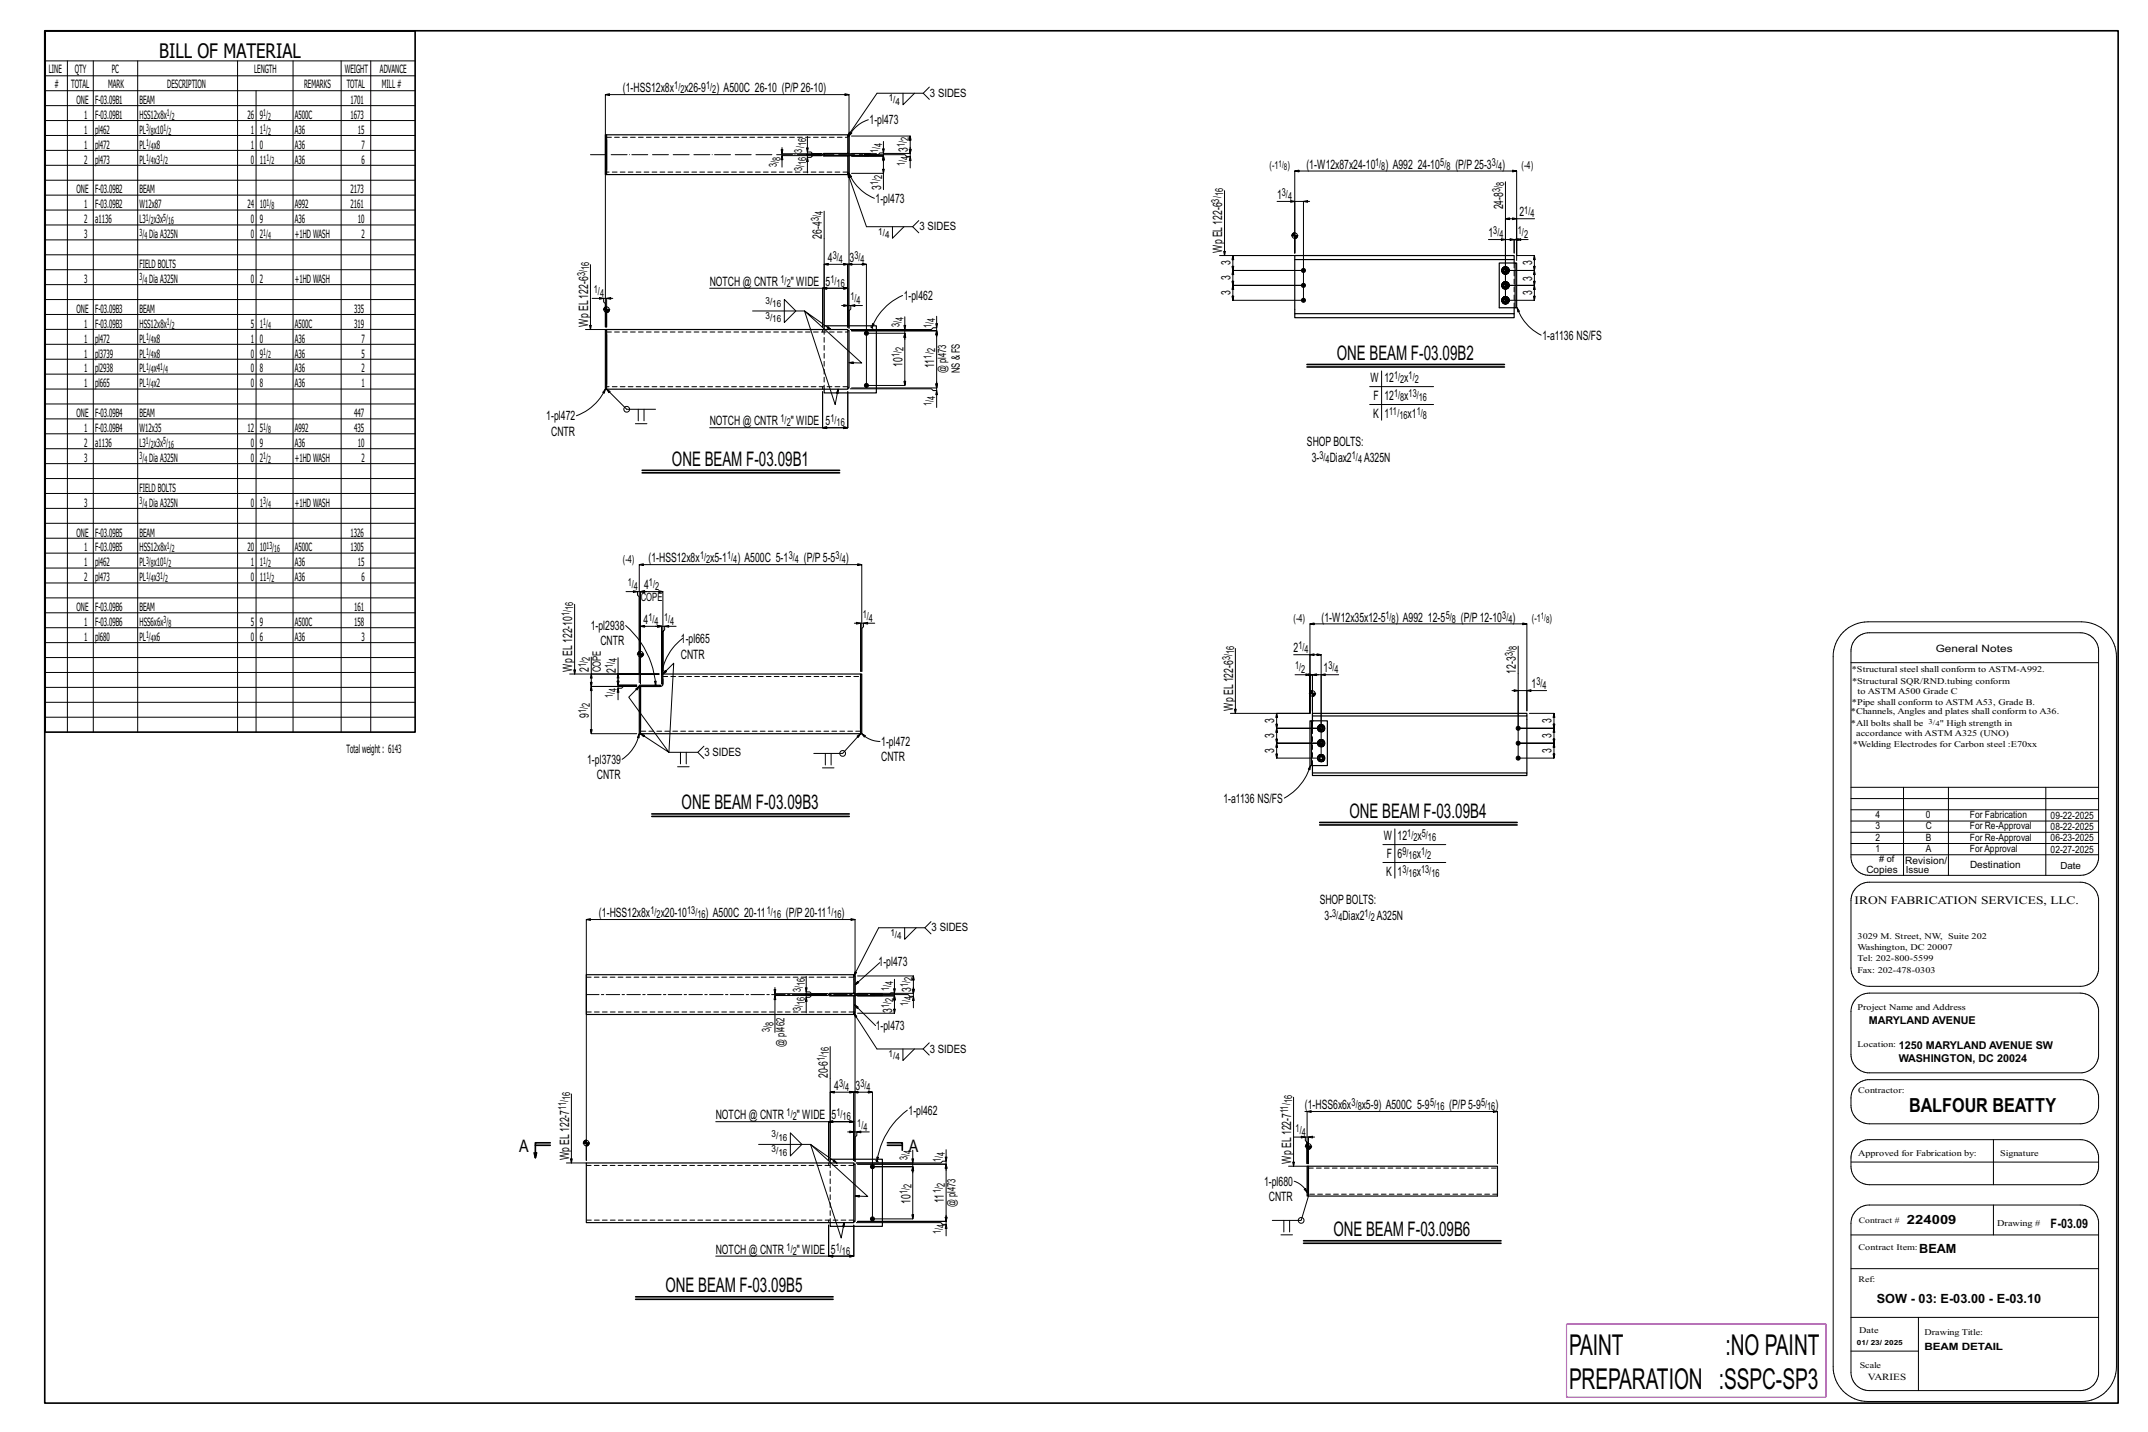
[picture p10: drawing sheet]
<svg xmlns="http://www.w3.org/2000/svg" width="914mm" height="610mm" viewBox="0 0 914 610" stroke-linecap="round" stroke-linejoin="round" font-family="sans-serif">
<defs><g id="words">
<g font-size="12.2">
<text x="667.9" y="577">PAINT</text>
<text x="734.5" y="577">:NO PAINT</text>
<text x="667.9" y="591.5">PREPARATION :SSPC-SP3</text>
</g>
<g font-size="8.6">
<text x="67.8" y="24.7">BILL OF MATERIAL</text>
<text x="569.1" y="153.2">ONE BEAM F-03.09B2</text>
<text x="286.1" y="198.3">ONE BEAM F-03.09B1</text>
<text x="290.2" y="344.5">ONE BEAM F-03.09B3</text>
<text x="574.5" y="348.2">ONE BEAM F-03.09B4</text>
<text x="567.6" y="526.2">ONE BEAM F-03.09B6</text>
<text x="283.3" y="550.1">ONE BEAM F-03.09B5</text>
</g>
<text font-size="8.3" x="812.7" y="473.4">BALFOUR BEATTY</text>
<g font-size="7.3">
<text x="221" y="490.4">A</text>
<text x="386.9" y="490.4">A</text>
</g>
<g font-size="5.5">
<text x="265.1" y="39.3">(1-HSS12x8x</text>
<text x="291.4" y="39.3">x26-9</text>
<text x="305" y="39.3">) A500C 26-10 (P/P26-10)</text>
<text x="370.2" y="52.9">1-pl473</text>
<text x="386.5" y="64.8" transform="rotate(-90 386.5 64.8)">3</text>
<text x="556.1" y="71.8">(1-W12x87x24-10</text>
<text x="589.8" y="71.8">) A992</text>
<text x="603.5" y="71.8">24-10</text>
<text x="619.5" y="71.8">(P/P25-3</text>
<text x="639.5" y="71.8">)</text>
<text x="375.1" y="80.7" transform="rotate(-90 375.1 80.7)">3</text>
<text x="372.7" y="86.3">1-pl473</text>
<text x="543.6" y="84.8">1</text>
<text x="639.9" y="89.1" transform="rotate(-90 639.9 89.1)">24-8</text>
<text x="646.9" y="92.1">2</text>
<text x="349.9" y="101.6" transform="rotate(-90 349.9 101.6)">26-4</text>
<text x="633.6" y="101">1</text>
<text x="520.3" y="107.7" transform="rotate(-90 520.3 107.7)">Wp EL122-6</text>
<text x="352.4" y="111.5">4</text>
<text x="361.7" y="111.5">3</text>
<text x="523.8" y="113" transform="rotate(-90 523.8 113)">3</text>
<text x="652.2" y="113" transform="rotate(-90 652.2 113)">3</text>
<text x="523.8" y="119.3" transform="rotate(-90 523.8 119.3)">3</text>
<text x="652.2" y="119.4" transform="rotate(-90 652.2 119.4)">3</text>
<text x="302.1" y="121.7">NOTCH @ CNTR</text>
<text x="336.6" y="121.7">&quot; WIDE</text>
<text x="351.5" y="121.7">5</text>
<text x="523.8" y="125.7" transform="rotate(-90 523.8 125.7)">3</text>
<text x="652.2" y="125.7" transform="rotate(-90 652.2 125.7)">3</text>
<text x="384.7" y="127.7">1-pl462</text>
<text x="250.4" y="139.2" transform="rotate(-90 250.4 139.2)">Wp EL122-6</text>
<text x="656.6" y="144.6">1-a1136 NS/FS</text>
<text x="384.2" y="156.1" transform="rotate(-90 384.2 156.1)">10</text>
<text x="397.7" y="156.7" transform="rotate(-90 397.7 156.7)">11</text>
<text x="583.5" y="162.6">W</text>
<text x="589.3" y="162.6">12</text>
<text x="597.8" y="162.6">x</text>
<text x="584.7" y="170.3">F</text>
<text x="589.3" y="170.3">12</text>
<text x="597.8" y="170.3">x</text>
<text x="232.6" y="178.9">1-pl472</text>
<text x="584.5" y="177.9">K</text>
<text x="589.3" y="177.9">1</text>
<text x="599.2" y="177.9">x1</text>
<text x="234.6" y="185.4">CNTR</text>
<text x="302.1" y="181.1">NOTCH @ CNTR</text>
<text x="336.6" y="181.1">&quot; WIDE</text>
<text x="351.5" y="181.1">5</text>
<text x="556.4" y="190">SHOPBOLTS:</text>
<text x="558.4" y="196.5">3-</text>
<text x="566.1" y="196.5">Diax2</text>
<text x="580.7" y="196.5">A325N</text>
<text x="276.1" y="239.4">(1-HSS12x8x</text>
<text x="302.4" y="239.4">x5-1</text>
<text x="313.9" y="239.4">) A500C 5-1</text>
<text x="342.2" y="239.4">(P/P5-5</text>
<text x="360.1" y="239.4">)</text>
<text x="274.2" y="250.9">4</text>
<text x="251.5" y="268.2">1-pl2938</text>
<text x="274" y="265.6">4</text>
<text x="562.5" y="264.6">(1-W12x35x12-5</text>
<text x="594.2" y="264.6">) A992</text>
<text x="607.9" y="264.6">12-5</text>
<text x="621.9" y="264.6">(P/P12-10</text>
<text x="643.9" y="264.6">)</text>
<text x="255.6" y="274.7">CNTR</text>
<text x="289.8" y="273.9">1-pl665</text>
<text x="289.8" y="280.4">CNTR</text>
<text x="550.7" y="277.7">2</text>
<text x="243.6" y="285.9" transform="rotate(-90 243.6 285.9)">Wp EL122-10</text>
<text x="250.7" y="286.1" transform="rotate(-90 250.7 286.1)">2</text>
<text x="262.1" y="286.4" transform="rotate(-90 262.1 286.4)">2</text>
<text x="563.5" y="286.2">1</text>
<text x="645.3" y="286.8" transform="rotate(-90 645.3 286.8)">12-3</text>
<text x="652" y="293">1</text>
<text x="250.7" y="305.5" transform="rotate(-90 250.7 305.5)">9</text>
<text x="524.9" y="302.6" transform="rotate(-90 524.9 302.6)">Wp EL122-6</text>
<text x="542.5" y="307.9" transform="rotate(-90 542.5 307.9)">3</text>
<text x="660.5" y="307.9" transform="rotate(-90 660.5 307.9)">3</text>
<text x="375.1" y="317.6">1-pl472</text>
<text x="542.5" y="314.2" transform="rotate(-90 542.5 314.2)">3</text>
<text x="660.5" y="314.2" transform="rotate(-90 660.5 314.2)">3</text>
<text x="542.5" y="320.6" transform="rotate(-90 542.5 320.6)">3</text>
<text x="660.5" y="320.6" transform="rotate(-90 660.5 320.6)">3</text>
<text x="249.9" y="325.2">1-pl3739</text>
<text x="375.1" y="324.1">CNTR</text>
<text x="254.1" y="331.7">CNTR</text>
<text x="520.8" y="341.7">1-a1136 NS/FS</text>
<text x="589.1" y="357.6">W</text>
<text x="595" y="357.6">12</text>
<text x="603.4" y="357.6">x</text>
<text x="590.3" y="365.2">F</text>
<text x="595" y="365.2">6</text>
<text x="603.1" y="365.2">x</text>
<text x="590.1" y="372.8">K</text>
<text x="595" y="372.8">1</text>
<text x="603.1" y="372.8">x</text>
<text x="561.8" y="385">SHOPBOLTS:</text>
<text x="255" y="390.5">(1-HSS12x8x</text>
<text x="281.3" y="390.5">x20-10</text>
<text x="300.4" y="390.5">) A500C 20-11</text>
<text x="334.6" y="390.5">(P/P20-11</text>
<text x="358.3" y="390.5">)</text>
<text x="563.9" y="391.5">3-</text>
<text x="571.5" y="391.5">Diax2</text>
<text x="586.1" y="391.5">A325N</text>
<text x="374" y="411.4">1-pl473</text>
<text x="387.8" y="422.1" transform="rotate(-90 387.8 422.1)">3</text>
<text x="379.8" y="431.1" transform="rotate(-90 379.8 431.1)">3</text>
<text x="372.8" y="438.4">1-pl473</text>
<text x="352.4" y="459" transform="rotate(-90 352.4 459)">20-6</text>
<text x="355.1" y="464">4</text>
<text x="364.2" y="464">3</text>
<text x="555.5" y="472.2">(1-HSS6x6x</text>
<text x="579.7" y="472.2">x5-9) A500C 5-9</text>
<text x="617" y="472.2">(P/P5-9</text>
<text x="636.6" y="472.2">)</text>
<text x="304.7" y="476.5">NOTCH @ CNTR</text>
<text x="339.2" y="476.5">&quot; WIDE</text>
<text x="354" y="476.5">5</text>
<text x="386.8" y="474.5">1-pl462</text>
<text x="242.3" y="494" transform="rotate(-90 242.3 494)">Wp EL122-7</text>
<text x="549.7" y="495.4" transform="rotate(-90 549.7 495.4)">Wp EL122-7</text>
<text x="538.1" y="504.8">1-pl680</text>
<text x="387.6" y="512.4" transform="rotate(-90 387.6 512.4)">10</text>
<text x="401.8" y="512" transform="rotate(-90 401.8 512)">11</text>
<text x="540.2" y="511.3">CNTR</text>
<text x="873" y="522.9">F-03.09</text>
<text x="304.7" y="533.7">NOTCH @ CNTR</text>
<text x="339.2" y="533.7">&quot; WIDE</text>
<text x="353.8" y="533.7">5</text>
</g>
<g font-size="5.4">
<text x="811.7" y="521.2">224009</text>
<text x="817" y="533.5">BEAM</text>
<text x="799" y="554.6">SOW - 03: E-03.00 - E-03.10</text>
</g>
<g font-size="4.9">
<text x="20.8" y="31.2">LINE</text>
<text x="31.8" y="31.2">QTY</text>
<text x="47.6" y="31.2">PC</text>
<text x="108.2" y="31.2">LENGTH</text>
<text x="146.8" y="31.2">WEIGHT</text>
<text x="161.8" y="31.2">ADVANCE</text>
<text x="23.2" y="37.5">#</text>
<text x="30.3" y="37.5">TOTAL</text>
<text x="46" y="37.5">MARK</text>
<text x="71.2" y="37.5">DESCRIPTION</text>
<text x="129.5" y="37.5">REMARKS</text>
<text x="147.6" y="37.5">TOTAL</text>
<text x="162.5" y="37.5">MILL #</text>
<text x="395.9" y="41.3">3 SIDES</text>
<text x="32.6" y="44.2">ONE</text>
<text x="40.5" y="44.2">F-03.09B1</text>
<text x="59.4" y="44.2">BEAM</text>
<text x="149.2" y="44.2">1701</text>
<text x="35.8" y="50.6">1</text>
<text x="40.5" y="50.6">F-03.09B1</text>
<text x="59.4" y="50.6">HSS12x8x</text>
<text x="105.3" y="50.6">26</text>
<text x="110.6" y="50.6">9</text>
<text x="125.5" y="50.6">A500C</text>
<text x="149.2" y="50.6">1673</text>
<text x="35.8" y="56.9">1</text>
<text x="40.5" y="56.9">pl462</text>
<text x="59.4" y="56.9">PL x10</text>
<text x="106.8" y="56.9">1</text>
<text x="110.6" y="56.9">1</text>
<text x="125.5" y="56.9">A36</text>
<text x="152.3" y="56.9">15</text>
<text x="35.8" y="63.3">1</text>
<text x="40.5" y="63.3">pl472</text>
<text x="59.4" y="63.3">PL x8</text>
<text x="106.8" y="63.3">1</text>
<text x="110.6" y="63.3">0</text>
<text x="125.5" y="63.3">A36</text>
<text x="153.9" y="63.3">7</text>
<text x="35.8" y="69.6">2</text>
<text x="40.5" y="69.6">pl473</text>
<text x="59.4" y="69.6">PL x3</text>
<text x="106.8" y="69.6">0</text>
<text x="110.6" y="69.6">11</text>
<text x="125.5" y="69.6">A36</text>
<text x="153.9" y="69.6">6</text>
<text x="32.6" y="82.3">ONE</text>
<text x="40.5" y="82.3">F-03.09B2</text>
<text x="59.4" y="82.3">BEAM</text>
<text x="149.2" y="82.3">2173</text>
<text x="35.8" y="88.7">1</text>
<text x="40.5" y="88.7">F-03.09B2</text>
<text x="59.4" y="88.7">W12x87</text>
<text x="105.3" y="88.7">24</text>
<text x="110.6" y="88.7">10</text>
<text x="125.5" y="88.7">A992</text>
<text x="149.2" y="88.7">2161</text>
<text x="35.8" y="95">2</text>
<text x="40.5" y="95">a1136</text>
<text x="59.4" y="95">L3 x3x</text>
<text x="106.8" y="95">0</text>
<text x="110.6" y="95">9</text>
<text x="125.5" y="95">A36</text>
<text x="152.3" y="95">10</text>
<text x="35.8" y="101.4">3</text>
<text x="63.5" y="101.4">DiaA325N</text>
<text x="106.8" y="101.4">0</text>
<text x="110.6" y="101.4">2</text>
<text x="125.5" y="101.4">+1HD WASH</text>
<text x="153.9" y="101.4">2</text>
<text x="391.4" y="98.1">3 SIDES</text>
<text x="59.4" y="114.1">FIELD BOLTS</text>
<text x="35.8" y="120.4">3</text>
<text x="63.5" y="120.4">DiaA325N</text>
<text x="106.8" y="120.4">0</text>
<text x="110.6" y="120.4">2</text>
<text x="125.5" y="120.4">+1HD WASH</text>
<text x="32.6" y="133.1">ONE</text>
<text x="40.5" y="133.1">F-03.09B3</text>
<text x="59.4" y="133.1">BEAM</text>
<text x="150.7" y="133.1">335</text>
<text x="35.8" y="139.5">1</text>
<text x="40.5" y="139.5">F-03.09B3</text>
<text x="59.4" y="139.5">HSS12x8x</text>
<text x="106.8" y="139.5">5</text>
<text x="110.6" y="139.5">1</text>
<text x="125.5" y="139.5">A500C</text>
<text x="150.7" y="139.5">319</text>
<text x="35.8" y="145.8">1</text>
<text x="40.5" y="145.8">pl472</text>
<text x="59.4" y="145.8">PL x8</text>
<text x="106.8" y="145.8">1</text>
<text x="110.6" y="145.8">0</text>
<text x="125.5" y="145.8">A36</text>
<text x="153.9" y="145.8">7</text>
<text x="35.8" y="152.2">1</text>
<text x="40.5" y="152.2">pl3739</text>
<text x="59.4" y="152.2">PL x8</text>
<text x="106.8" y="152.2">0</text>
<text x="110.6" y="152.2">9</text>
<text x="125.5" y="152.2">A36</text>
<text x="153.9" y="152.2">5</text>
<text x="35.8" y="158.5">1</text>
<text x="40.5" y="158.5">pl2938</text>
<text x="59.4" y="158.5">PL x4</text>
<text x="106.8" y="158.5">0</text>
<text x="110.6" y="158.5">8</text>
<text x="125.5" y="158.5">A36</text>
<text x="153.9" y="158.5">2</text>
<text x="402.8" y="158.9" transform="rotate(-90 402.8 158.9)">@ pl473</text>
<text x="408.6" y="158.9" transform="rotate(-90 408.6 158.9)">NS &amp; FS</text>
<text x="35.8" y="164.9">1</text>
<text x="40.5" y="164.9">pl665</text>
<text x="59.4" y="164.9">PL x2</text>
<text x="106.8" y="164.9">0</text>
<text x="110.6" y="164.9">8</text>
<text x="125.5" y="164.9">A36</text>
<text x="153.9" y="164.9">1</text>
<text x="32.6" y="177.6">ONE</text>
<text x="40.5" y="177.6">F-03.09B4</text>
<text x="59.4" y="177.6">BEAM</text>
<text x="150.7" y="177.6">447</text>
<text x="35.8" y="183.9">1</text>
<text x="40.5" y="183.9">F-03.09B4</text>
<text x="59.4" y="183.9">W12x35</text>
<text x="105.3" y="183.9">12</text>
<text x="110.6" y="183.9">5</text>
<text x="125.5" y="183.9">A992</text>
<text x="150.7" y="183.9">435</text>
<text x="35.8" y="190.3">2</text>
<text x="40.5" y="190.3">a1136</text>
<text x="59.4" y="190.3">L3 x3x</text>
<text x="106.8" y="190.3">0</text>
<text x="110.6" y="190.3">9</text>
<text x="125.5" y="190.3">A36</text>
<text x="152.3" y="190.3">10</text>
<text x="35.8" y="196.6">3</text>
<text x="63.5" y="196.6">DiaA325N</text>
<text x="106.8" y="196.6">0</text>
<text x="110.6" y="196.6">2</text>
<text x="125.5" y="196.6">+1HD WASH</text>
<text x="153.9" y="196.6">2</text>
<text x="59.4" y="209.3">FIELD BOLTS</text>
<text x="35.8" y="215.7">3</text>
<text x="63.5" y="215.7">DiaA325N</text>
<text x="106.8" y="215.7">0</text>
<text x="110.6" y="215.7">1</text>
<text x="125.5" y="215.7">+1HD WASH</text>
<text x="32.6" y="228.4">ONE</text>
<text x="40.5" y="228.4">F-03.09B5</text>
<text x="59.4" y="228.4">BEAM</text>
<text x="149.2" y="228.4">1326</text>
<text x="35.8" y="234.7">1</text>
<text x="40.5" y="234.7">F-03.09B5</text>
<text x="59.4" y="234.7">HSS12x8x</text>
<text x="105.3" y="234.7">20</text>
<text x="110.6" y="234.7">10</text>
<text x="125.5" y="234.7">A500C</text>
<text x="149.2" y="234.7">1305</text>
<text x="35.8" y="241.1">1</text>
<text x="40.5" y="241.1">pl462</text>
<text x="59.4" y="241.1">PL x10</text>
<text x="106.8" y="241.1">1</text>
<text x="110.6" y="241.1">1</text>
<text x="125.5" y="241.1">A36</text>
<text x="152.3" y="241.1">15</text>
<text x="35.8" y="247.4">2</text>
<text x="40.5" y="247.4">pl473</text>
<text x="59.4" y="247.4">PL x3</text>
<text x="106.8" y="247.4">0</text>
<text x="110.6" y="247.4">11</text>
<text x="125.5" y="247.4">A36</text>
<text x="153.9" y="247.4">6</text>
<text x="272.8" y="255.9">COPE</text>
<text x="32.6" y="260.1">ONE</text>
<text x="40.5" y="260.1">F-03.09B6</text>
<text x="59.4" y="260.1">BEAM</text>
<text x="150.7" y="260.1">161</text>
<text x="35.8" y="266.5">1</text>
<text x="40.5" y="266.5">F-03.09B6</text>
<text x="59.4" y="266.5">HSS6x6x</text>
<text x="106.8" y="266.5">5</text>
<text x="110.6" y="266.5">9</text>
<text x="125.5" y="266.5">A500C</text>
<text x="150.7" y="266.5">158</text>
<text x="35.8" y="272.8">1</text>
<text x="40.5" y="272.8">pl680</text>
<text x="59.4" y="272.8">PL x6</text>
<text x="106.8" y="272.8">0</text>
<text x="110.6" y="272.8">6</text>
<text x="125.5" y="272.8">A36</text>
<text x="153.9" y="272.8">3</text>
<text x="255.7" y="286.1" transform="rotate(-90 255.7 286.1)">COPE</text>
<text x="147.5" y="320.3">Totalweight : 6143</text>
<text x="299.9" y="321.8">3 SIDES</text>
<text x="789.5" y="384.8">IRON FABRICATION SERVICES, LLC.</text>
<text x="396.6" y="396.5">3 SIDES</text>
<text x="334" y="445.5" transform="rotate(-90 334 445.5)">@ pl462</text>
<text x="395.9" y="448.1">3 SIDES</text>
<text x="406.8" y="513.9" transform="rotate(-90 406.8 513.9)">@ pl473</text>
</g>
<g font-size="4.7">
<text x="287" y="38">1/</text>
<text x="289.7" y="39.7">2</text>
<text x="300.6" y="38">1/</text>
<text x="303.2" y="39.7">2</text>
<text x="341.5" y="64.9" transform="rotate(-90 341.5 64.9)">3/</text>
<text x="343.1" y="62.3" transform="rotate(-90 343.1 62.3)">16</text>
<text x="373.8" y="65.3" transform="rotate(-90 373.8 65.3)">1/</text>
<text x="375.5" y="62.7" transform="rotate(-90 375.5 62.7)">4</text>
<text x="385.2" y="62.8" transform="rotate(-90 385.2 62.8)">1/</text>
<text x="386.9" y="60.2" transform="rotate(-90 386.9 60.2)">2</text>
<text x="330.7" y="71.1" transform="rotate(-90 330.7 71.1)">3/</text>
<text x="332.3" y="68.5" transform="rotate(-90 332.3 68.5)">8</text>
<text x="343.1" y="70.3" transform="rotate(-90 343.1 70.3)">16</text>
<text x="385.2" y="70.7" transform="rotate(-90 385.2 70.7)">1/</text>
<text x="386.9" y="68.1" transform="rotate(-90 386.9 68.1)">4</text>
<text x="540.5" y="72">(-1</text>
<text x="548" y="72">)</text>
<text x="585.4" y="70.6">1/</text>
<text x="613.1" y="70.6">5/</text>
<text x="635.1" y="70.6">3/</text>
<text x="647.8" y="72">(-4)</text>
<text x="341.5" y="72.9" transform="rotate(-90 341.5 72.9)">3/</text>
<text x="375.5" y="76.1" transform="rotate(-90 375.5 76.1)">2</text>
<text x="588" y="72.2">8</text>
<text x="615.8" y="72.2">8</text>
<text x="637.7" y="72.2">4</text>
<text x="373.8" y="78.7" transform="rotate(-90 373.8 78.7)">1/</text>
<text x="520.7" y="83.6" transform="rotate(-90 520.7 83.6)">16</text>
<text x="545.7" y="83.5">3/</text>
<text x="638.6" y="81.7" transform="rotate(-90 638.6 81.7)">3/</text>
<text x="640.3" y="79.1" transform="rotate(-90 640.3 79.1)">8</text>
<text x="519" y="86.2" transform="rotate(-90 519 86.2)">3/</text>
<text x="548.3" y="85.2">4</text>
<text x="348.6" y="94.3" transform="rotate(-90 348.6 94.3)">3/</text>
<text x="350.3" y="91.6" transform="rotate(-90 350.3 91.6)">4</text>
<text x="648.9" y="90.9">1/</text>
<text x="651.5" y="92.5">4</text>
<text x="635.7" y="99.7">3/</text>
<text x="638.3" y="101.4">4</text>
<text x="646.2" y="99.7">1/</text>
<text x="648.8" y="101.4">2</text>
<text x="354.5" y="110.3">3/</text>
<text x="357.1" y="111.9">4</text>
<text x="363.7" y="110.3">3/</text>
<text x="366.3" y="111.9">4</text>
<text x="249.1" y="117.7" transform="rotate(-90 249.1 117.7)">3/</text>
<text x="250.8" y="115.1" transform="rotate(-90 250.8 115.1)">16</text>
<text x="252.8" y="124.8">1/</text>
<text x="332.3" y="120.5">1/</text>
<text x="334.9" y="122.1">2</text>
<text x="353.5" y="120.5">1/</text>
<text x="356.1" y="122.1">16</text>
<text x="255.4" y="126.4">4</text>
<text x="362" y="127.8">1/</text>
<text x="364.7" y="129.5">4</text>
<text x="384.6" y="136.6" transform="rotate(-90 384.6 136.6)">4</text>
<text x="398.2" y="137.1" transform="rotate(-90 398.2 137.1)">4</text>
<text x="382.9" y="139.2" transform="rotate(-90 382.9 139.2)">3/</text>
<text x="396.5" y="139.7" transform="rotate(-90 396.5 139.7)">1/</text>
<text x="384.6" y="149.4" transform="rotate(-90 384.6 149.4)">2</text>
<text x="382.9" y="152" transform="rotate(-90 382.9 152)">1/</text>
<text x="396.5" y="152.6" transform="rotate(-90 396.5 152.6)">1/</text>
<text x="398.2" y="150" transform="rotate(-90 398.2 150)">2</text>
<text x="593.4" y="161.4">1/</text>
<text x="599.6" y="161.4">1/</text>
<text x="596" y="163.1">2</text>
<text x="602.2" y="163.1">2</text>
<text x="396.5" y="172.7" transform="rotate(-90 396.5 172.7)">1/</text>
<text x="398.2" y="170.1" transform="rotate(-90 398.2 170.1)">4</text>
<text x="593.4" y="169">1/</text>
<text x="596" y="170.7">8</text>
<text x="599.6" y="169">13/</text>
<text x="604" y="170.7">16</text>
<text x="332.3" y="179.8">1/</text>
<text x="353.5" y="179.8">1/</text>
<text x="591.4" y="176.6">11/</text>
<text x="595.7" y="178.3">16</text>
<text x="603.1" y="176.6">1/</text>
<text x="605.7" y="178.3">8</text>
<text x="334.9" y="181.5">2</text>
<text x="356.1" y="181.5">16</text>
<text x="561.7" y="195.3">3/</text>
<text x="564.3" y="196.9">4</text>
<text x="575.5" y="195.3">1/</text>
<text x="578.1" y="196.9">4</text>
<text x="265.1" y="239.5">(-4)</text>
<text x="298" y="238.1">1/</text>
<text x="300.6" y="239.8">2</text>
<text x="309.5" y="238.1">1/</text>
<text x="312.1" y="239.8">4</text>
<text x="335.8" y="238.1">3/</text>
<text x="338.4" y="239.8">4</text>
<text x="355.7" y="238.1">3/</text>
<text x="358.4" y="239.8">4</text>
<text x="267.2" y="249.6">1/</text>
<text x="269.9" y="251.3">4</text>
<text x="276.3" y="249.6">1/</text>
<text x="278.9" y="251.3">2</text>
<text x="242.4" y="262.3" transform="rotate(-90 242.4 262.3)">1/</text>
<text x="244" y="259.7" transform="rotate(-90 244 259.7)">16</text>
<text x="367.3" y="263.1">1/</text>
<text x="589.8" y="263.3">1/</text>
<text x="615.5" y="263.3">5/</text>
<text x="639.5" y="263.3">3/</text>
<text x="276" y="264.4">1/</text>
<text x="278.6" y="266">4</text>
<text x="282.7" y="264.4">1/</text>
<text x="285.3" y="266">4</text>
<text x="369.9" y="264.7">4</text>
<text x="550.7" y="264.7">(-4)</text>
<text x="592.4" y="265">8</text>
<text x="618.1" y="265">8</text>
<text x="642.1" y="265">4</text>
<text x="652.1" y="264.7">(-1</text>
<text x="659.6" y="264.7">)</text>
<text x="251.1" y="281.5" transform="rotate(-90 251.1 281.5)">2</text>
<text x="262.5" y="281.7" transform="rotate(-90 262.5 281.7)">4</text>
<text x="523.7" y="281.1" transform="rotate(-90 523.7 281.1)">3/</text>
<text x="525.3" y="278.5" transform="rotate(-90 525.3 278.5)">16</text>
<text x="552.8" y="276.5">1/</text>
<text x="555.4" y="278.1">4</text>
<text x="644" y="279.4" transform="rotate(-90 644 279.4)">3/</text>
<text x="645.7" y="276.8" transform="rotate(-90 645.7 276.8)">8</text>
<text x="249.5" y="284.1" transform="rotate(-90 249.5 284.1)">1/</text>
<text x="260.9" y="284.4" transform="rotate(-90 260.9 284.4)">1/</text>
<text x="551.3" y="285">1/</text>
<text x="553.9" y="286.7">2</text>
<text x="565.5" y="285">3/</text>
<text x="568.1" y="286.7">4</text>
<text x="654" y="291.7">3/</text>
<text x="656.7" y="293.4">4</text>
<text x="260.9" y="297.2" transform="rotate(-90 260.9 297.2)">1/</text>
<text x="262.5" y="294.5" transform="rotate(-90 262.5 294.5)">4</text>
<text x="249.5" y="303.4" transform="rotate(-90 249.5 303.4)">1/</text>
<text x="251.1" y="300.8" transform="rotate(-90 251.1 300.8)">2</text>
<text x="599.1" y="356.4">1/</text>
<text x="601.7" y="358">2</text>
<text x="605.3" y="356.4">5/</text>
<text x="607.9" y="358">16</text>
<text x="597" y="364">9/</text>
<text x="599.6" y="365.6">16</text>
<text x="605" y="364">1/</text>
<text x="607.6" y="365.6">2</text>
<text x="597" y="371.6">3/</text>
<text x="605" y="371.6">13/</text>
<text x="599.6" y="373.3">16</text>
<text x="609.3" y="373.3">16</text>
<text x="276.9" y="389.2">1/</text>
<text x="292.5" y="389.2">13/</text>
<text x="326.4" y="389.2">1/</text>
<text x="352.2" y="389.2">1/</text>
<text x="279.5" y="390.9">2</text>
<text x="296.9" y="390.9">16</text>
<text x="329" y="390.9">16</text>
<text x="354.8" y="390.9">16</text>
<text x="567.1" y="390.2">3/</text>
<text x="569.7" y="391.9">4</text>
<text x="580.9" y="390.2">1/</text>
<text x="583.5" y="391.9">2</text>
<text x="342.6" y="419.9" transform="rotate(-90 342.6 419.9)">16</text>
<text x="380.2" y="419.4" transform="rotate(-90 380.2 419.4)">4</text>
<text x="388.3" y="417.5" transform="rotate(-90 388.3 417.5)">2</text>
<text x="341" y="422.5" transform="rotate(-90 341 422.5)">3/</text>
<text x="378.5" y="422" transform="rotate(-90 378.5 422)">1/</text>
<text x="386.6" y="420.1" transform="rotate(-90 386.6 420.1)">1/</text>
<text x="388.3" y="425.7" transform="rotate(-90 388.3 425.7)">4</text>
<text x="341" y="430.4" transform="rotate(-90 341 430.4)">3/</text>
<text x="342.6" y="427.8" transform="rotate(-90 342.6 427.8)">16</text>
<text x="378.5" y="429" transform="rotate(-90 378.5 429)">1/</text>
<text x="380.2" y="426.4" transform="rotate(-90 380.2 426.4)">2</text>
<text x="386.6" y="428.3" transform="rotate(-90 386.6 428.3)">1/</text>
<text x="329.3" y="436.9" transform="rotate(-90 329.3 436.9)">8</text>
<text x="327.7" y="439.5" transform="rotate(-90 327.7 439.5)">3/</text>
<text x="352.8" y="449" transform="rotate(-90 352.8 449)">16</text>
<text x="351.2" y="451.6" transform="rotate(-90 351.2 451.6)">1/</text>
<text x="357.2" y="462.7">3/</text>
<text x="359.8" y="464.4">4</text>
<text x="366.3" y="462.7">3/</text>
<text x="368.9" y="464.4">4</text>
<text x="241" y="472.5" transform="rotate(-90 241 472.5)">11/</text>
<text x="242.7" y="468.1" transform="rotate(-90 242.7 468.1)">16</text>
<text x="548.4" y="473.9" transform="rotate(-90 548.4 473.9)">11/</text>
<text x="550.1" y="469.5" transform="rotate(-90 550.1 469.5)">16</text>
<text x="575.4" y="470.9">3/</text>
<text x="578" y="472.6">8</text>
<text x="608.8" y="470.9">5/</text>
<text x="611.4" y="472.6">16</text>
<text x="630.5" y="470.9">5/</text>
<text x="633.1" y="472.6">16</text>
<text x="334.8" y="475.3">1/</text>
<text x="337.5" y="476.9">2</text>
<text x="356.1" y="475.3">1/</text>
<text x="358.7" y="476.9">16</text>
<text x="364.9" y="479.6">1/</text>
<text x="367.5" y="481.3">4</text>
<text x="551.5" y="481.8">1/</text>
<text x="554.2" y="483.5">4</text>
<text x="388" y="491.4" transform="rotate(-90 388 491.4)">4</text>
<text x="402.2" y="491.9" transform="rotate(-90 402.2 491.9)">4</text>
<text x="386.3" y="494" transform="rotate(-90 386.3 494)">3/</text>
<text x="400.5" y="494.5" transform="rotate(-90 400.5 494.5)">1/</text>
<text x="386.3" y="508.3" transform="rotate(-90 386.3 508.3)">1/</text>
<text x="388" y="505.7" transform="rotate(-90 388 505.7)">2</text>
<text x="400.5" y="507.9" transform="rotate(-90 400.5 507.9)">1/</text>
<text x="402.2" y="505.3" transform="rotate(-90 402.2 505.3)">2</text>
<text x="400.5" y="525.4" transform="rotate(-90 400.5 525.4)">1/</text>
<text x="402.2" y="522.7" transform="rotate(-90 402.2 522.7)">4</text>
<text x="334.8" y="532.5">1/</text>
<text x="355.8" y="532.5">1/</text>
<text x="337.5" y="534.2">2</text>
<text x="358.4" y="534.2">16</text>
</g>
<g font-size="4.6">
<text x="795.6" y="436">MARYLAND AVENUE</text>
<text x="808.3" y="446.4">1250 MARYLAND AVENUE SW</text>
<text x="808.3" y="452">WASHINGTON, DC 20024</text>
</g>
<g font-size="4.3">
<text x="824.1" y="277.6">General Notes</text>
<text x="798.4" y="353">3</text>
<text x="798.4" y="348.2">4</text>
<text x="819.8" y="353.1">C</text>
<text x="819.8" y="348.3">0</text>
<text x="838.6" y="353">For Re-Approval</text>
<text x="838.6" y="348.2">For Fabrication</text>
<text x="873" y="353.3">08-22-2025</text>
<text x="873" y="348.5">09-22-2025</text>
<text x="798.4" y="357.8">2</text>
<text x="819.8" y="357.9">B</text>
<text x="838.6" y="357.8">For Re-Approval</text>
<text x="873" y="358.1">06-23-2025</text>
<text x="798.4" y="362.6">1</text>
<text x="819.8" y="362.6">A</text>
<text x="838.6" y="362.6">For Approval</text>
<text x="873" y="362.9">02-27-2025</text>
<text x="794.5" y="371.5">Copies</text>
<text x="811.1" y="367.7">Revision/</text>
<text x="838.6" y="369.7">Destination</text>
<text x="819.2" y="574.6">BEAM DETAIL</text>
</g>
<g font-size="4.2">
<text x="378.3" y="43.1">1/</text>
<text x="381.2" y="44.6">4</text>
<text x="71.1" y="49.5">1/</text>
<text x="73.1" y="51">2</text>
<text x="112" y="49.5">1/</text>
<text x="114.1" y="51">2</text>
<text x="62.2" y="55.8">3/</text>
<text x="64.2" y="57.3">8</text>
<text x="69.7" y="55.8">1/</text>
<text x="71.7" y="57.3">2</text>
<text x="112" y="55.8">1/</text>
<text x="114.1" y="57.3">2</text>
<text x="62.2" y="62.2">1/</text>
<text x="64.2" y="63.7">4</text>
<text x="62.2" y="68.5">1/</text>
<text x="64.2" y="70">4</text>
<text x="68.2" y="68.5">1/</text>
<text x="70.3" y="70">2</text>
<text x="113.5" y="68.5">1/</text>
<text x="115.5" y="70">2</text>
<text x="113.5" y="87.6">1/</text>
<text x="115.5" y="89.1">8</text>
<text x="62.2" y="93.9">1/</text>
<text x="64.2" y="95.4">2</text>
<text x="69.5" y="93.9">5/</text>
<text x="71.6" y="95.4">16</text>
<text x="59.4" y="100.3">3/</text>
<text x="61.5" y="101.8">4</text>
<text x="112" y="100.3">1/</text>
<text x="114.1" y="101.8">4</text>
<text x="373.8" y="99.9">1/</text>
<text x="376.8" y="101.4">4</text>
<text x="59.4" y="119.3">3/</text>
<text x="61.5" y="120.8">4</text>
<text x="325.9" y="129.3">3/</text>
<text x="328.8" y="130.8">16</text>
<text x="325.9" y="135.8">3/</text>
<text x="328.8" y="137.3">16</text>
<text x="71.1" y="138.4">1/</text>
<text x="73.1" y="139.9">2</text>
<text x="112" y="138.4">1/</text>
<text x="114.1" y="139.9">4</text>
<text x="62.2" y="144.7">1/</text>
<text x="64.2" y="146.2">4</text>
<text x="62.2" y="151.1">1/</text>
<text x="64.2" y="152.6">4</text>
<text x="112" y="151.1">1/</text>
<text x="114.1" y="152.6">2</text>
<text x="62.2" y="157.4">1/</text>
<text x="64.2" y="158.9">4</text>
<text x="68.2" y="157.4">1/</text>
<text x="70.3" y="158.9">4</text>
<text x="62.2" y="163.8">1/</text>
<text x="64.2" y="165.3">4</text>
<text x="112" y="182.8">1/</text>
<text x="114.1" y="184.3">8</text>
<text x="62.2" y="189.2">1/</text>
<text x="64.2" y="190.7">2</text>
<text x="69.5" y="189.2">5/</text>
<text x="71.6" y="190.7">16</text>
<text x="59.4" y="195.5">3/</text>
<text x="61.5" y="197">4</text>
<text x="112" y="195.5">1/</text>
<text x="114.1" y="197">2</text>
<text x="59.4" y="214.6">3/</text>
<text x="112" y="214.6">3/</text>
<text x="61.5" y="216.1">4</text>
<text x="114.1" y="216.1">4</text>
<text x="71.1" y="233.6">1/</text>
<text x="113.5" y="233.6">13/</text>
<text x="62.2" y="240">3/</text>
<text x="69.7" y="240">1/</text>
<text x="73.1" y="235.1">2</text>
<text x="112" y="240">1/</text>
<text x="116.8" y="235.1">16</text>
<text x="64.2" y="241.5">8</text>
<text x="71.7" y="241.5">2</text>
<text x="114.1" y="241.5">2</text>
<text x="62.2" y="246.3">1/</text>
<text x="64.2" y="247.8">4</text>
<text x="68.2" y="246.3">1/</text>
<text x="70.3" y="247.8">2</text>
<text x="113.5" y="246.3">1/</text>
<text x="115.5" y="247.8">2</text>
<text x="69.6" y="265.4">3/</text>
<text x="71.7" y="266.9">8</text>
<text x="62.2" y="271.7">1/</text>
<text x="64.2" y="273.2">4</text>
<text x="811.3" y="371.4">Issue</text>
<text x="877.1" y="369.8">Date</text>
<text x="379" y="398.4">1/</text>
<text x="381.9" y="399.8">4</text>
<text x="378.3" y="450">1/</text>
<text x="381.2" y="451.4">4</text>
<text x="328.4" y="484.1">3/</text>
<text x="331.3" y="485.6">16</text>
<text x="328.4" y="490.6">3/</text>
<text x="331.3" y="492.1">16</text>
</g>
<g font-size="4">
<text x="544.3" y="70.9">1/</text>
<text x="546.5" y="72.3">8</text>
<text x="655.9" y="263.7">1/</text>
<text x="658.2" y="265.1">8</text>
<text x="795.1" y="587.5">VARIES</text>
</g>
<text font-size="3.9" x="799.9" y="367.1"># of</text>
<g font-size="3.7">
<text x="788.4" y="286.2">*Structural steel shall conform to ASTM-A992.</text>
<text x="788.4" y="291.2">*Structural SQR/RND.tubing conform</text>
<text x="790.7" y="295.5">to ASTM A500 Grade C</text>
<text x="787.9" y="304.1">*Channels, Angles and plates shall conform to A36.</text>
<text x="788.4" y="300.2">*Pipe shall conform to ASTM A53, Grade B.</text>
<text x="788" y="308.9">*All bolts shall be</text>
<text x="825.7" y="308.9">&quot; High strength in</text>
<text x="790.2" y="313.2">accordance with ASTM A325 (UNO)</text>
<text x="788.8" y="318">*Welding Electrodes for Carbon steel :E70xx</text>
<text x="790.8" y="399.9">3029 M. Street, NW, Suite 202</text>
<text x="790.7" y="404.6">Washington, DC 20007</text>
<text x="790.7" y="409">Tel: 202-800-5599</text>
<text x="790.7" y="414.2">Fax: 202-478-0303</text>
<text x="790.7" y="430">Project Name and Address</text>
<text x="790.8" y="445.6">Location:</text>
<text x="791" y="465.3">Contractor:</text>
<text x="791" y="491.9">Approved for Fabrication by:</text>
<text x="851.5" y="492">Signature</text>
<text x="850.2" y="522">Drawing #</text>
<text x="791.2" y="532.3">Contract Item:</text>
<text x="791.5" y="567.4">Date</text>
<text x="819.3" y="568.1">Drawing Title:</text>
<text x="791.7" y="582.1">Scale</text>
</g>
<text font-size="3.6" x="791.2" y="545.9">Ref:</text>
<text font-size="3.5" x="791.3" y="520.8">Contract #</text>
<g font-size="3.2">
<text x="821" y="308">3/</text>
<text x="823.9" y="309.1">4</text>
</g>
<text font-size="3" x="790.5" y="572.4">01/ 23/ 2025</text>
</g></defs>
<g fill="none" stroke="#000" stroke-width=".43">
<path d="M19.2 25.9h157.5M19.2 32.3h157.5M19.2 38.6h157.5M28.7 25.9v285.8M39.7 25.9v285.8M58.6 25.9v285.8M101.1 25.9v285.8M109 38.6v273.1M124.8 25.9v285.8M145.2 25.9v285.8M157.8 25.9v285.8M384.4 39.7v4.9l4.9-4.9"/>
<path d="M393 39.7l2.6 2.6M395.6 37.1l-2.6 2.6h-19.7l-12.4 18.2 .7-1.6 .6 .4-1.3 1.2M19.2 45h157.5M19.2 51.3h157.5M19.2 57.7h157.5M343.7 58.1v6.6h1.5l.8 .8h3.8h-16.9M362 56.2l.6 .4-1.2 1.3zM362.5 57.9h25l-.4 1.8h.7l-.3-1.8v7.4M369.6 51a14.1 14.1 0 0 0-8.2 6.9M19.2 64h157.5M19.2 70.4h157.5M19.2 76.7h157.5"/>
<path d="M332.5 63.7h.8l-.4 1.8zM332.9 66.2l.4 1.8h-.8zM332.9 71.1v-4.9h16.9h-3.8l-.8 .8h-1.5v6.6M332.9 62.8v3.4M343.3 63h.8l-.4 1.7zM343.7 67l.4 1.7h-.8zM343.7 64.7v1.2l-.2-.2 .4 .3v-.3l-.4 .3 5.6-.1h-5.4l.2-.2-.4 .3v-.3l.4 .3-.2-.1v1.1M360.9 73.8l.2 1.8 .7-.3-.9-1.5 8 22.7h19.6l2.6-2.6M361.4 73.8l1.1 1.4-.7 .3zM361.4 73.8a19.8 19.8 0 0 0 10.8 10.6M362.5 65.3h8zM362.5 73.8h13.6v6.9"/>
<path d="M375.7 72h.8l-.4 1.8zM375.7 63.4h.8l-.4 1.7zM376.1 65.3h11.4zM376.1 66.4l.4 1.7h-.8zM376.1 60.2v4.9h-1.5l-.8 .8h-5.5h16.9l.8 .7h1.5v4.9M376.1 66.4h-13.6h13.6l-.4 1.7h.8l-.4-1.7v7.4M376.1 65.1v3.9M387.1 63.6h.7l-.3 1.7zM387.5 66.6l.3 1.8h-.7zM387.5 62.7v3.9M640.9 77.4v50.4v-34.7l1.7 .4v-.8l-1.7 .4h4.7M19.2 83.1h157.5"/>
<path d="M19.2 89.4h157.5M19.2 95.8h157.5M350.8 89.9v47.7M379.9 96.5v4.9l4.9-4.9M388.5 96.5l2.6 2.6M521.3 81.2v27.6l-.4-1.8h.8l-.4 1.8M543.6 85.7h7.6v22v-7.4M549.4 85.4l1.8 .3-1.8 .4zM551.2 98.9v2.8M551.2 85.7h6.3M554.9 85.7l1.7-.3v.7zM554.9 85.7v42.1h-30.1l.4-1.7h-.7l.3 1.7v-6.3l.4 1.7h-.7l.3-1.7h30.1h-30.1l.4-1.8h-.7l.3 1.8v-6.4l.4 1.8h-.7l.3-1.8h30.1h-30.1l.4-1.7h-.7l.3 1.7v-6.3l.4 1.7h-.7l.3-1.7h25.3"/>
<path d="M643.9 92.7l1.7 .4-1.7 .4zM653.3 93.1h-7.7v15.7h7.6l-.4 1.7h.8l-.4-1.7v6.3l-.4-1.7h.8l-.4 1.7h-12.3h12.3l-.4 1.8h.8l-.4-1.8v6.4l-.4-1.8h.8l-.4 1.8h-12.3h12.3l-.4 1.7h.8l-.4-1.7v6.3l-.4-1.7h.8l-.4 1.7h-12.3M19.2 102.1h157.5M19.2 108.5h157.5M19.2 114.8h157.5M251.4 112.7v27.6l-.4-1.8h.7l-.3 1.8M519.2 108.8h32M549.8 100.3h2.8M551.2 107.7v-34.9l1.7 .4v-.8l-1.7 .4h94.4l-1.7 .4v-.8l1.7 .4v36M633.6 102h7.3v13.1M639.1 101.6l1.8 .4-1.8 .4zM640.1 113.8h1.5l.8 1.3-.8 1.4h-1.5l-.7-1.4z"/>
<path d="M640.9 102h6.3M642 102h2.6l-1.8-.4v.8l1.8-.4v5.7v-5.7h1M644.6 102l1.7-.4v.8zM645.6 102l1.8-.4v.8zM650.5 102h-4.9v8.9M19.2 121.2h157.5M19.2 127.5h157.5M19.2 133.9h157.5M252.1 127h4.9v1.5l.7 .8v9.9v-98.9l1.8 .4v-.8l-1.8 .4h103.7l-1.7 .4v-.8l1.7 .4v99.4v-7.4l.8-.7v-1.5h5M255.2 126.6l1.8 .4-1.8 .4zM256.8 131.8h2.8M257 127h3.9"/>
<path d="M258.2 127l1.8-.4v.8zM258.2 127v12.2v-7.4M258.2 130.4v2.8M302.1 122.7h48.1v16.5v-16.5l1.7 .4v-.8l-1.7 .4h10.7l-1.8 .4v-.8l1.8 .4v16.5M320.4 132.4h22.1l13 39.8 1.3-6.5v1.8l-.7-.2 .7-1.6M333.9 127.5l4.9 4.9-4.9 4.9zM350.2 122.7l1.7-.4v.8zM350.2 122.7h10.7l-1.8 .4v-.8l1.8 .4v16.5M350.8 139.2v-26.7l1.8 .4v-.8l-1.8 .4h10.1l-1.8 .4v-.8l1.8 .4v26.7v-26.7l1.7 .4v-.8l-1.7 .4h7.9l-1.7 .4v-.8l1.7 .4v51.6h16.4l.4-1.8h-.8l.4 1.8v-22.2M358.3 130.1h3.9M359.1 129.7l1.8 .4-1.8 .3zM360.9 130.1v9.1"/>
<path d="M362.2 130.1l1.7-.4v.7zM370.7 139.1l.4 .4M371.1 139.5l.4 .4M371.5 137.7l.6 .3-1 1.5zM384.2 125.8a24.8 24.8 0 0 0-13.1 13.7M384.8 138.5h.8l-.4 1.8zM398.4 137.8h.7l-.4 1.7zM398.7 134.6v4.9h-1.5l-.7 .8h-34.5h23.2v-5.4M398.7 139.5v3.9M640.1 120.2h1.5l.8 1.3-.8 1.3h-1.5l-.7-1.3zM640.1 126.5h1.5l.8 1.3-.8 1.4h-1.5l-.7-1.4zM645.8 131l1 1.5-.7 .3z"/>
<path d="M645.8 131a20.3 20.3 0 0 0 10.3 11.7M19.2 140.2h157.5M19.2 146.6h157.5M19.2 152.9h157.5M19.2 159.3h157.5M249.2 140.3h9M353.8 140.3l-1.3-1.3-.4 .6 1.7 .7-11.3-7.9 24.3 22.1-5.3-.1 1.7-.4v.8l-1.7-.4M368.8 141.9h16.4zM385.2 141.9l.4 1.7h-.8zM385.2 140.3v4.2M398.7 140.8l.4 1.8h-.7zM398.7 140.8h-36.2h36.2l-.3 1.8h.7l-.4-1.8v24.3"/>
<path d="M588.1 157.9v21M19.2 165.6h157.5M19.2 172h157.5M19.2 178.3h157.5M257.7 165.7l-.5 1.7-.6-.3zM257.7 165.7a21.8 21.8 0 0 1-12.3 11.3M258.2 165.7l1 1.5 .5-.6-1.5-.9 8.6 8.5h12.3M271.7 174.2v4.9M274.2 174.2v4.9M362 165.5h34.5l.7 .8h1.5v7.2M362.5 165.1h36.2zM398.4 163.4h.7l-.4 1.7z"/>
<path d="M398.7 166.3l.4 1.7h-.7zM398.7 162.5v3.8M583.1 164.6h27.2M583.1 172.2h27.2M19.2 184.7h157.5M19.2 191h157.5M19.2 197.4h157.5M270.5 180.4h4.9M302.1 182.1h48.1v-15.4v15.4l1.7 .4v-.8l-1.7 .4h10.7l-1.8 .4v-.8l1.8 .4v-15.4v15.4l-1.8-.4v.8l1.8-.4h-10.7M350.2 182.1l1.7-.4v.8zM19.2 203.7h157.5M19.2 210.1h157.5"/>
<path d="M19.2 216.4h157.5M19.2 222.8h157.5M19.2 229.1h157.5M19.2 235.5h157.5M19.2 241.8h157.5M19.2 248.2h157.5M19.2 254.5h157.5M244.6 257.3v29.6l-.4-1.7h.8l-.4 1.7M266.5 251.8h4.9v1.5l.7 .8v36.5M269.6 251.5l1.8 .3-1.8 .4zM271.4 251.8h3.9M272.7 251.8l1.7-.3v.7z"/>
<path d="M272.7 251.8v39.4zM272.7 251.8h9.5l-1.8 .4v-.7l1.8 .3v34.1v-17l.7-.8v-1.5h4.9M19.2 260.9h157.5M19.2 267.2h157.5M19.2 273.6h157.5M19.2 279.9h157.5M251.7 279.7v7.2h28.9h-17.5v-6.9M266.3 266.3a37.2 37.2 0 0 1 12.8 25.4M271.3 278.5h2.8M272.7 277.1v8.8M279 266.6h3.9M279.9 266.2l1.8 .4-1.8 .4z"/>
<path d="M281.7 266.6v19.3v-19.3l-1.8-.4v.8l1.8-.4h-9l1.7-.4v.8l-1.7-.4v24.6M282.9 266.6l1.8-.4v.8zM290.6 271.8a23 23 0 0 0-8.9 15.1M363.7 265.3h3.9M364.6 264.9l1.7 .4-1.7 .4zM366.3 265.3v20.6M367.6 265.3l1.8-.4v.8zM372.4 265.3h-4.8v1.5l-.7 .7v18.4v-45.5l-1.8-.4v.7l1.8-.3h-94.8l1.8-.4v.7l-1.8-.3v46.5h-29.6M525.9 276.1v27.6l-.4-1.8h.8l-.4 1.8M550.7 278.7h6.9v25v-16.5h-6.3M557.6 278.7l1.8-.4v.8zM557.6 278.7h4.8l-1.7 .4v-.8l1.7 .4v44h-18.9l.3-1.7h-.7l.4 1.7v-6.3l.3 1.7h-.7l.4-1.7h18.9h-18.9l.3-1.8h-.7l.4 1.8v-6.4l.3 1.8h-.7l.7-3.5h-.7l.4 1.7v-6.3l.3 1.7h-.7l.4-1.7h14.1v-38.1l1.8 .4v-.8l-1.8 .4h92.4l-1.8 .4v-.8l1.8 .4v37v-8.6h8.4"/>
<path d="M646.3 275.1v47.6h15.2l.4-1.7h-.8l.4 1.7v-6.3l.4 1.7h-.8l.4-1.7h-15.2h15.2l.4-1.8h-.8l.4 1.8v-6.4l.4 1.8h-.8l.4-1.8h-15.2h15.2l.4-1.7h-.8l.4 1.7v-6.3l.4 1.7h-.8l.4-1.7h-10.5M784.7 269.1a15.1 15.1 0 0 1 10.5-4.4h90.9a14.9 14.9 0 0 1 14.9 14.9v302.2a14.9 14.9 0 0 1-14.9 14.8h-90.9a14.7 14.7 0 0 1-14.8-14.8v-302.2a14.7 14.7 0 0 1 4.3-10.5zM790.2 271.6a7.9 7.9 0 0 1 5.6-2.2h89.8a7.7 7.7 0 0 1 7.8 7.7v87.7a7.7 7.7 0 0 1-7.8 7.8h-89.8a7.8 7.8 0 0 1-7.8-7.8v-87.7a7.6 7.6 0 0 1 2.2-5.5zM19.2 286.3h157.5M19.2 292.6h157.5M19.2 299h157.5M251.7 286.9l.4 1.8h-.8zM251.7 286.9v5.3l-.4-1.7h.8l-.4 1.7h19.4h-5.7l-.8 .8h-1.5v4.9M262.7 289.9h.8l-.4 1.8zM263.1 293l.4 1.7h-.8zM263.1 286.9l.4 1.8h-.8zM263.1 286.9v4.8h8h-8"/>
<path d="M263.1 289.1v3.9M271.1 292.2h-19.4l-.4 1.8h.8l-.4-1.8v20.1l-.4-1.7h.8l-.4 1.7h19.4M272.1 292.2l-1.5 1 .6 .5 .9-1.5-4.4 4.6 17.1 23.5-12.1-8 1.6 .7-.4 .6-1.2-1.3M278.6 291.6l.5 .1M278.6 290h.7l-.2 1.7zM279.1 291.7l.6 .2M281.6 285.1l.7 .2-.6 1.6zM282.2 286.9l1.5-.9-.5-.6-1 1.5 4.6-4.6-2 38h12.3l2.6-2.6M555.9 286.9l1.7 .3-1.7 .4zM556.1 287.2h13.8M557.3 295.2h2.8M557.6 287.2h1.1l-1.7-.3v.7l1.7-.4v15.4v-8.8"/>
<path d="M561.3 287.2h-2.6l1.8 .4v-.7l-1.8 .3v22.8M562.4 287.2l1.8-.3v.7zM562.4 287.2v22.8h-18.9h18.9M643.7 294h6.3M644.5 293.6l1.8 .4-1.8 .4zM650 294l1.7-.4v.8zM788 282.1h105.4M19.2 305.3h157.5M272.1 312.3v1.8l-.8-.2zM272.1 312.3a17.2 17.2 0 0 1-7.3 10.9M366.3 312.3l-1.4 1.1 .5 .5 .9-1.6-7.6 8.4h-12.3M366.9 312.3l1.5 .9-.5 .6z"/>
<path d="M366.9 312.3a11 11 0 0 0 7.7 3.3M523.8 303.7h33.8M561.6 308.7h1.6l.7 1.3-.7 1.4h-1.6l-.7-1.4zM561.6 315.1h1.6l.7 1.3-.7 1.3h-1.6l-.7-1.3zM288.4 326.4h5M289.7 320.3v4.9M292.1 320.3v4.9M297.1 320.3l2.6 2.6M350.1 326.9h4.9M351.3 320.7v5M353.8 320.7v5M557.9 325.9l-.2 1.8-.8-.3z"/>
<path d="M557.9 325.9a23.2 23.2 0 0 1-11.2 13.9M561.6 321.4h1.6l.7 1.3-.7 1.4h-1.6l-.7-1.4zM788 335.2h105.4M788 340h105.4M810.3 335.2v37.4M829.4 335.2v37.4M870.9 335.2v37.4M588.7 359.5h26.8M593.8 352.9v20.9M788 349.5h105.4M788 359.1h105.4M788 354.3h105.4"/>
<path d="M788 344.7h105.4M588.7 367.2h26.8M788 363.9h105.4M790.2 377.8a7.9 7.9 0 0 1 5.6-2.2h89.8a7.9 7.9 0 0 1 7.8 7v29.5a7.7 7.7 0 0 1-7.8 7.8h-89.8a7.8 7.8 0 0 1-7.8-7.8v-28.7a7.8 7.8 0 0 1 2.2-5.6zM385.1 394.9v5l4.9-5M393.7 394.9l2.6 2.7M396.3 392.3l-2.6 2.6h-19.6l-10.6 20.6 .4-1.8 .7 .4-1.1 1.4M343.2 415.6v6.7h1.5l.8 .7h6.9h-22.5M365.1 415.5h23.7l-.3 1.7h.7l-.4-1.7v7.4M374.5 409.8l-10.5 9.4 1.1-1.4 .5 .5-1.6 .9M380.8 416.9v5.7h-1.5l-.8 .8h-8h16.1l.7 .7h1.5v4.9M329.5 421.3h.8l-.4 1.7z"/>
<path d="M329.9 423.8l.4 1.7h-.8zM329.9 420.4v3.4M342.8 420.5h.8l-.4 1.8zM343.2 424.5l.4 1.8h-.8zM343.2 422.3v1.1l-.2-.2 .4 .4v-.4l-.4 .4 8.7-.2h-8.5l.2-.2-.4 .4v-.4l.4 .4-.2-.2v1.1M343.2 431.2v-6.7h1.5l.8-.7h6.9h-22.5v15.7M363.5 431.3l.6 1.7 .6-.4-1.2-1.3 9.8 15.2h19.7l2.6-2.6M363.8 427.8l1 1.5 .6-.6-1.6-.9 8.9 8.8M365.1 422.9h23.7zM380.4 420.9h.7l-.3 1.7zM380.8 423.9l.3 1.8h-.7zM380.8 423.9h-15.7h15.7l-.4 1.8h.7l-.3-1.8v7.4l-.4-1.7h.7l-.3 1.7h-15.7"/>
<path d="M380.8 422.6v4M388.5 421.1h.7l-.4 1.8zM388.8 424.1l.4 1.8h-.7zM388.8 420.2v3.9M790.2 425l2.6-1.6 3-.6h89.8a7.9 7.9 0 0 1 7.8 7v19.9a7.8 7.8 0 0 1-7.1 7h-91.3a7.9 7.9 0 0 1-7-7.8v-18.3a7.9 7.9 0 0 1 2.2-5.6zM353.4 445.5v46.9M384.4 446.5v5l4.9-5M393 446.5l2.6 2.7M243.2 465.7v29.4l-.3-1.8h.7l-.4 1.8M304.7 477.5h48v16.5v-16.5l1.8 .4v-.8l-1.8 .4h10.8h-10.8M352.7 477.5l1.8-.4v.8zM361.7 477.1l1.8 .4-1.8 .4z"/>
<path d="M363.5 477.5v16.5M386.2 472.6a33 33 0 0 0-12.9 21.7M550.7 467.1v29.4l-.4-1.8h.7l-.3 1.8M555.5 473.2h.9v22.2v-9.1l-.7-.7v-1.5h-4.9M556.4 473.2l1.8-.4v.8zM556.4 473.2h81.1l-1.8 .4v-.8l1.8 .4v22.2M790.2 461.9l1.9-1.4 2.9-.9h90.6a7.7 7.7 0 0 1 7.8 7v4a7.7 7.7 0 0 1-7.8 7.8h-89.8a7.8 7.8 0 0 1-7.8-7.8v-3.2a7.9 7.9 0 0 1 2.2-5.5zM241.1 495.1h8.5M248.2 486.6h2.8M322.9 487.2h22.2l24.3 22.1-5.4-.1 1.8-.4v.8l-1.8-.4M336.5 482.3l4.9 4.9-4.9 4.9zM353.4 494v-29.1l1.8 .4v-.7l-1.8 .3h10.1l-1.8 .4v-.7l1.8 .3v29.1"/>
<path d="M356.3 495.1l-1.2-1.3-.4 .6 1.6 .7-11.2-7.9 13 39.8 1.2-6.5 .1 1.8-.7-.2 .6-1.6M360.8 481.9h3.9M361.7 481.5l1.8 .4-1.8 .3zM363.5 494v-29.1l1.7 .4v-.7l-1.7 .3h7.9l-1.7 .4v-.7l1.7 .3v54h17.2l.3-1.8h-.7l.4 1.8v-22.2l.3 1.7h-.7l.4-1.7h-17.2h17.2M364.7 481.9l1.8-.4v.7zM370 481.9h-5.3v1.5l-.7 .7v10.4v-103.1l-1.8-.3v.7l1.8-.4h-114.4l1.7-.3v.7l-1.7-.4v102.6v-8.8M372.8 494.1l.5 .2M373.3 492.6l.7 .1-.7 1.6zM373.3 494.3l.6 .3M388.2 493.3h.7l-.3 1.8zM388.6 496.7l.3 1.7h-.7zM388.6 495.1v4.2"/>
<path d="M402.4 492.6h.7l-.3 1.7zM402.8 495.6l.3 1.7h-.7zM402.8 489.4v4.9h-1.5l-.8 .8h-36h24.1v-5.4M402.8 495.6h-37.7h37.7l-.4 1.7h.7l-.3-1.7v24.3l-.4-1.7h.7l-.3 1.7h-37.7h37.7M402.8 494.3v3.9M548.5 496.5h8.5M553.9 483.7l1.8 .4-1.8 .3zM555.6 488h2.8M555.7 484.1h3.9M557 484.1l1.8-.4v.7zM557 484.1v11.3v-7.4M557 486.6v2.8"/>
<path d="M788 494.7h105.4M790.2 487.4a7.9 7.9 0 0 1 5.6-2.2h89.8a7.8 7.8 0 0 1 7.8 7v5.1a7.9 7.9 0 0 1-7.8 7h-89.8a7.9 7.9 0 0 1-7.8-7.8v-3.6a7.6 7.6 0 0 1 2.2-5.5zM848.6 485.2v19.1M402.4 518.2h.7l-.3 1.7zM402.8 517.3v3.9M546.5 519.5v4.9M549 519.5v4.9M550.9 502.8l3.1 1.7 2.4 3.1M555.2 506.3l.6-.4 .6 1.7zM557 509.2l-3.1 10.3h-12.3M790.2 515.3a7.9 7.9 0 0 1 5.6-2.3h89.8a7.8 7.8 0 0 1 7.8 7v65a7.9 7.9 0 0 1-7.8 7h-89.8a7.8 7.8 0 0 1-7.8-7.8v-63.5a7.6 7.6 0 0 1 2.2-5.4zM848.6 513v12.7"/>
<path d="M304.7 534.7h48v-13.2v13.2l1.8 .4v-.7l-1.8 .3h10.8l-1.8 .4v-.7l1.8 .3v-13.2v13.2l-1.8-.3v.7l1.8-.4h-10.8M352.7 534.7l1.8-.3v.7zM364.5 520.5h36l.8 .7h1.5v4.9M402.8 521.2l.3 1.8h-.7zM545.3 525.7h4.9M788 525.7h105.4M788 540.1h105.4M788 560.8h105.4M788 575.2h28.7M816.7 560.8v31.2"/>
<circle cx="551.2" cy="100.3" r="1.16"/>
<circle cx="258.2" cy="131.8" r="1.16"/>
<circle cx="266.8" cy="174.2" r="1.23"/>
<circle cx="272.7" cy="278.5" r="1.16"/>
<circle cx="558.7" cy="295.2" r="1.16"/>
<circle cx="562.4" cy="316.4" r=".8"/>
<circle cx="562.4" cy="310" r=".8"/>
<circle cx="562.4" cy="316.4" r="1.59"/>
<circle cx="562.4" cy="310" r="1.59"/>
<circle cx="358.7" cy="320.7" r="1.23"/>
<circle cx="562.4" cy="322.7" r=".8"/>
<circle cx="562.4" cy="322.7" r="1.59"/>
<circle cx="249.6" cy="486.6" r="1.16"/>
<circle cx="557" cy="488" r="1.16"/>
<circle cx="553.9" cy="519.5" r="1.23"/>
</g>
<g fill="none" stroke="#000" stroke-width=".7">
<path d="M19 13.1h882.7v584.2h-882.7zM19.2 13.2h157.5v298.5h-157.5zM550.1 99.8v.5M550.3 99.5v.8M550.5 99.3v1M550.8 99.2v1.1M551 99.2v1.1M551.4 100.3v1.2M551.6 100.3v1.1M551.8 100.3v1M552 100.3v.8M552.2 100.3v.5"/>
<path d="M257.2 131.3v.5M257.4 131v.8M257.6 130.8v1M257.8 130.7v1.1M258 130.7v1.1M258.4 131.8v1.2M258.7 131.8v1.1M258.9 131.8v1M259.1 131.8v.8M259.3 131.8v.5M556.4 155.2h84M556.4 156.2h84"/>
<path d="M273.4 200.2h84M273.4 201.3h84M271.6 278v.5M271.8 277.7v.8M272 277.5v1M272.2 277.4v1.1M272.5 277.3v1.2M272.9 278.5v1.1M273.1 278.5v1.1M273.3 278.5v.9M273.5 278.5v.8M273.7 278.5v.5"/>
<path d="M557.6 294.7v.5M557.9 294.4v.8M558.1 294.2v1M558.3 294.1v1.1M558.5 294.1v1.1M558.9 295.2v1.2M559.1 295.2v1.1M559.3 295.2v1M559.6 295.2v.8M559.8 295.2v.5M277.5 346.5h84M277.5 347.5h84"/>
<path d="M561.8 350.1h84M561.8 351.2h84M227.4 490.7l.5 2.1M227.9 487.5h6.4M234.3 486.5h-6.4v6.3l.5-2.1M248.5 486.1v.5M248.7 485.8v.8M249 485.6v1M249.2 485.5v1.1M249.4 485.5v1.1M249.8 486.6v1.1M250 486.6v1.1"/>
<path d="M250.2 486.6v1M250.4 486.6v.8M250.7 486.6v.5M377.8 486.5h6.3v3.2M377.8 487.5h6.3M556 487.5v.5M556.2 487.2v.8M556.4 487v1M556.6 486.9v1.1M556.8 486.9v1.1M557.2 488v1.1M557.4 488v1.1"/>
<path d="M557.7 488v1M557.9 488v.8M558.1 488v.5M554.9 528.2h84.1M554.9 529.3h84.1M270.6 552.1h84M270.6 553.1h84"/>
</g>
<path d="M666.9 563.7h110.4v31.1h-110.4z" fill="none" stroke="#f0f" stroke-width=".5"/>
<g fill="#000" stroke="#000" stroke-width=".43">
<circle cx="554.9" cy="115.1" r=".86"/>
<circle cx="554.9" cy="127.8" r=".86"/>
<circle cx="554.9" cy="121.5" r=".86"/>
<circle cx="368.8" cy="141.9" r=".86"/>
<circle cx="368.8" cy="164.1" r=".86"/>
<circle cx="646.3" cy="310" r=".86"/>
<circle cx="646.3" cy="316.4" r=".86"/>
<circle cx="646.3" cy="322.7" r=".86"/>
<circle cx="371.4" cy="496.7" r=".86"/>
<circle cx="371.4" cy="518.9" r=".86"/>
</g>
<g fill="none" stroke="#000" stroke-width=".5">
<path d="M257.7 57.4h.5v16.9h-.5zM258.2 57.4h102.7v.5M258.2 59.5v12.7M350.8 65.5h22.3v.7h-22.3zM360.9 65.3h.5v-7.4h-.5v7.4h-10.2l-.5 .6 .5 .5h10.2v7.4h.5v-7.4h-.5M360.9 73.8v.5h-102.7M368 65.4v.1M368 66.2v.1M369.7 65.4v.1M369.7 66.2v.1M551.2 108.8h93.4v1.7h-93.4zM551.2 110.5v23"/>
<path d="M644.6 110.5v1.5M645 112h.6v19h-.6zM645 112h-6.8v19h6.8M551.2 133.5h93.4v1.7h-93.4zM644.6 131v2.5M257.7 140.3h.5v25.4h-.5zM258.2 140.3h102.7v.5h.5v24.3h-.5v.6h-102.7M258.2 142.4v21.2M350.8 140.3v-1.6h22.3v28.6h-22.3v-1.6M360.9 140.9v24.2M272.1 291.7h9v.5h-9zM272.1 292.2h.6v20.1h-.6z"/>
<path d="M281.7 286.9h.5v4.3h-.5zM282.2 289l-.1 2.6-.6 .5-8.8 .1v18M282.2 286.9h84.1M366.3 286.9h.6v25.4h-.6zM366.3 289v21.2M272.7 312.3h93.6M557.6 306.9h.7v19h-.7zM558.3 306.9h6.8v19h-6.8M558.7 303.7h91.3v1.1h-91.3zM558.7 304.8v2.1M650 304.8v24.2M558.7 329h91.3v1.1h-91.3z"/>
<path d="M558.7 325.9v3.1M363.5 415.6l.5-.1v7.4h-.5M353.4 423h22.2v.8h-22.2zM363.5 423.9h.5v7.4h-.5zM363.5 423.9h-10.2l-.6-.5 .6-.5h10.2v-8h-113.9v17h113.9v-.6M370.5 423h.1M370.5 423.8h.1M372.3 423h.1M372.3 423.8h.1M249.6 495.1h113.9v25.4h-113.9zM353.4 495.1v-1.6h22.2v28.6h-22.2v-1.6M363.5 495.7l.5-.1v24.3h-.5"/>
<path d="M556.4 496.5h.6v12.7h-.6zM557 496.5h80.5v12.7h-80.5z"/>
</g>
<g fill="none" stroke="#000" stroke-width=".43" stroke-dasharray="2 1.4">
<path d="M258.2 58.4h102.7M360.9 73.3h-102.7M368 65.4h.1M368 65.5v.7M368 66.3h.1M368.2 66.3v-.9M368.5 65.4h.3v.9h-.3zM368.5 66.3h-.3v-.9h.3M368.8 66.3h.4v-.9h.2M368.8 65.4h.4M369.2 66.3h.2l.2-.9M369.4 66.3l.3-.9"/>
<path d="M369.7 66.2v-.7M369.7 66.3h-.1M639.3 115.1l.1 .6zM639.4 115.1l.7 1.4zM639.4 114.5l-.1 .6zM639.4 115.7l.3 .6zM639.7 114l-.3 .5zM639.7 116.3l.6 .3zM639.7 114l.6-.3zM640.1 115.1l.1 .4zM640.2 114.7l-.1 .4zM640.2 115.5l.3 .3z"/>
<path d="M640.2 114.7l.3-.3zM640.3 116.6l.6 .1zM640.3 113.7l.6-.2zM640.5 115.8l.4 .1zM640.5 114.4l.4-.1zM640.9 116.7l.6-.1zM640.9 115.9l.4-.1zM640.9 114.3l.4 .1zM640.9 113.5l.6 .2zM640.9 119.9l.6 .1zM641.3 115.8l.3-.3zM641.3 114.4l.3 .3z"/>
<path d="M641.5 116.6l.5-.3zM641.5 113.7l.5 .3zM641.6 114.7l.1 .4zM641.6 113.8h-1.5h1.5h-1.5l-.7 1.3 .7-1.3-.7 1.3 .7 1.4h1.5M641.6 116.5l.8-1.4-.8-1.3M641.7 115.1l-.1 .4zM642 114l.3 .5zM642.3 115.7l-.3 .6zM642.3 114.5l.2 .6zM642.4 115.1l-.8 1.4zM642.5 115.1l-.2 .6zM639.3 121.5l.1 .6z"/>
<path d="M639.3 127.8l.1 .6zM639.4 121.5l.7 1.3zM639.4 127.8l.7 1.4zM639.4 120.9l-.1 .6zM639.4 122.1l.3 .5zM639.4 127.2l-.1 .6zM639.4 128.4l.3 .6zM639.7 120.4l-.3 .5zM639.7 122.6l.6 .4zM639.7 120.4l.6-.4zM639.7 126.7l-.3 .5zM639.7 129l.6 .3z"/>
<path d="M639.7 126.7l.6-.3zM640.1 121.5l.1 .4zM640.1 127.8l.1 .4zM640.2 121.1l-.1 .4zM640.2 121.9l.3 .3zM640.2 121.1l.3-.3zM640.2 127.4l-.1 .4zM640.2 128.2l.3 .3zM640.2 127.4l.3-.3zM640.3 123l.6 .1zM640.3 120l.6-.1zM640.3 129.3l.6 .1z"/>
<path d="M640.3 126.4l.6-.2zM640.5 122.2l.4 .1zM640.5 120.8l.4-.1zM640.5 128.5l.4 .1zM640.5 127.1l.4-.1zM640.9 123.1l.6-.1zM640.9 122.3l.4-.1zM640.9 120.7l.4 .1zM640.9 129.4l.6-.1zM640.9 128.6l.4-.1zM640.9 127l.4 .1zM640.9 126.2l.6 .2z"/>
<path d="M641.3 122.2l.3-.3zM641.3 120.8l.3 .3zM641.3 128.5l.3-.3zM641.3 127.1l.3 .3zM641.5 123l.5-.4zM641.5 120l.5 .4zM641.5 129.3l.5-.3zM641.5 126.4l.5 .3zM641.6 121.1l.1 .4zM641.6 127.4l.1 .4zM641.6 120.2h-1.5h1.5h-1.5l-.7 1.3 .7-1.3-.7 1.3 .7 1.3h1.5M641.6 122.8l.8-1.3-.8-1.3"/>
<path d="M641.6 126.5h-1.5h1.5h-1.5l-.7 1.3 .7-1.3-.7 1.3 .7 1.4h1.5M641.6 129.2l.8-1.4-.8-1.3M641.7 121.5l-.1 .4zM641.7 127.8l-.1 .4zM642 120.4l.3 .5zM642 126.7l.3 .5zM642.3 122.1l-.3 .5zM642.3 120.9l.2 .6zM642.3 128.4l-.3 .6zM642.3 127.2l.2 .6zM642.4 121.5l-.8 1.3zM642.4 127.8l-.8 1.4z"/>
<path d="M642.5 121.5l-.2 .6zM642.5 127.8l-.2 .6zM644.6 131v-19M258.2 141.3h102.7M350.2 141.3v-1M350.8 140.3v25.4M350.2 165.7v-1.1M360.9 164.6h-102.7M282.2 288h84.1M366.3 311.3h-93.6M558.7 306.9v19M560.9 310l.7 1.4z"/>
<path d="M560.9 316.4l.7 1.3zM561.6 310l.1 .4zM561.6 316.4l.1 .4zM561.6 308.7l-.7 1.3 .7-1.3h1.6h-1.6h1.6l.7 1.3-.7 1.4 .7-1.4-.7 1.4h-1.6h1.6h-1.6l-.7-1.4zM561.6 315.1l-.7 1.3 .7-1.3h1.6h-1.6h1.6l.7 1.3-.7 1.3 .7-1.3-.7 1.3h-1.6h1.6h-1.6l-.7-1.3zM563.1 309.6l.1 .4zM563.1 316l.1 .4zM563.2 308.7l.7 1.3zM563.2 315.1l.7 1.3zM560.9 322.7l.7 1.4zM561.6 322.7l.1 .4zM561.6 321.4l-.7 1.3 .7-1.3h1.6h-1.6h1.6l.7 1.3-.7 1.4 .7-1.4-.7 1.4h-1.6h1.6h-1.6l-.7-1.4z"/>
<path d="M563.1 322.3l.1 .4zM563.2 321.4l.7 1.3zM249.6 416h113.9M363.5 430.8h-113.9M370.5 423h.1M370.5 423v.8M370.6 423.8h-.1M370.8 423.8v-.8M371.1 423h.3v.8h-.3zM371.1 423.8h-.3v-.8h.3M371.4 423.8h.3v-.8h.3M371.4 423h.3"/>
<path d="M371.7 423.8h.3l.2-.8M372 423.8l.3-.8M372.3 423.8v-.8M372.3 423.8h-.1M249.6 496.1h113.9M352.7 496.1v-1M353.4 495.1v25.4M557 497.3h80.5M363.5 519.4h-113.9M637.5 508.4h-80.5M352.7 520.5v-1.1"/>
<circle cx="562.4" cy="310" r=".8"/>
<circle cx="562.4" cy="316.4" r=".8"/>
<circle cx="562.4" cy="316.4" r="1.59"/>
<circle cx="562.4" cy="310" r="1.59"/>
<circle cx="562.4" cy="322.7" r=".8"/>
<circle cx="562.4" cy="322.7" r="1.59"/>
</g>
<path d="M251.4 65.9h115.8" fill="none" stroke="#000" stroke-width=".43" stroke-dasharray="6.8 1 0 1"/>
<path d="M369.5 423.4h-119.9" fill="none" stroke="#000" stroke-width=".43" stroke-dasharray="5.8 1 1 1"/>
<use href="#words"/>
</svg>
